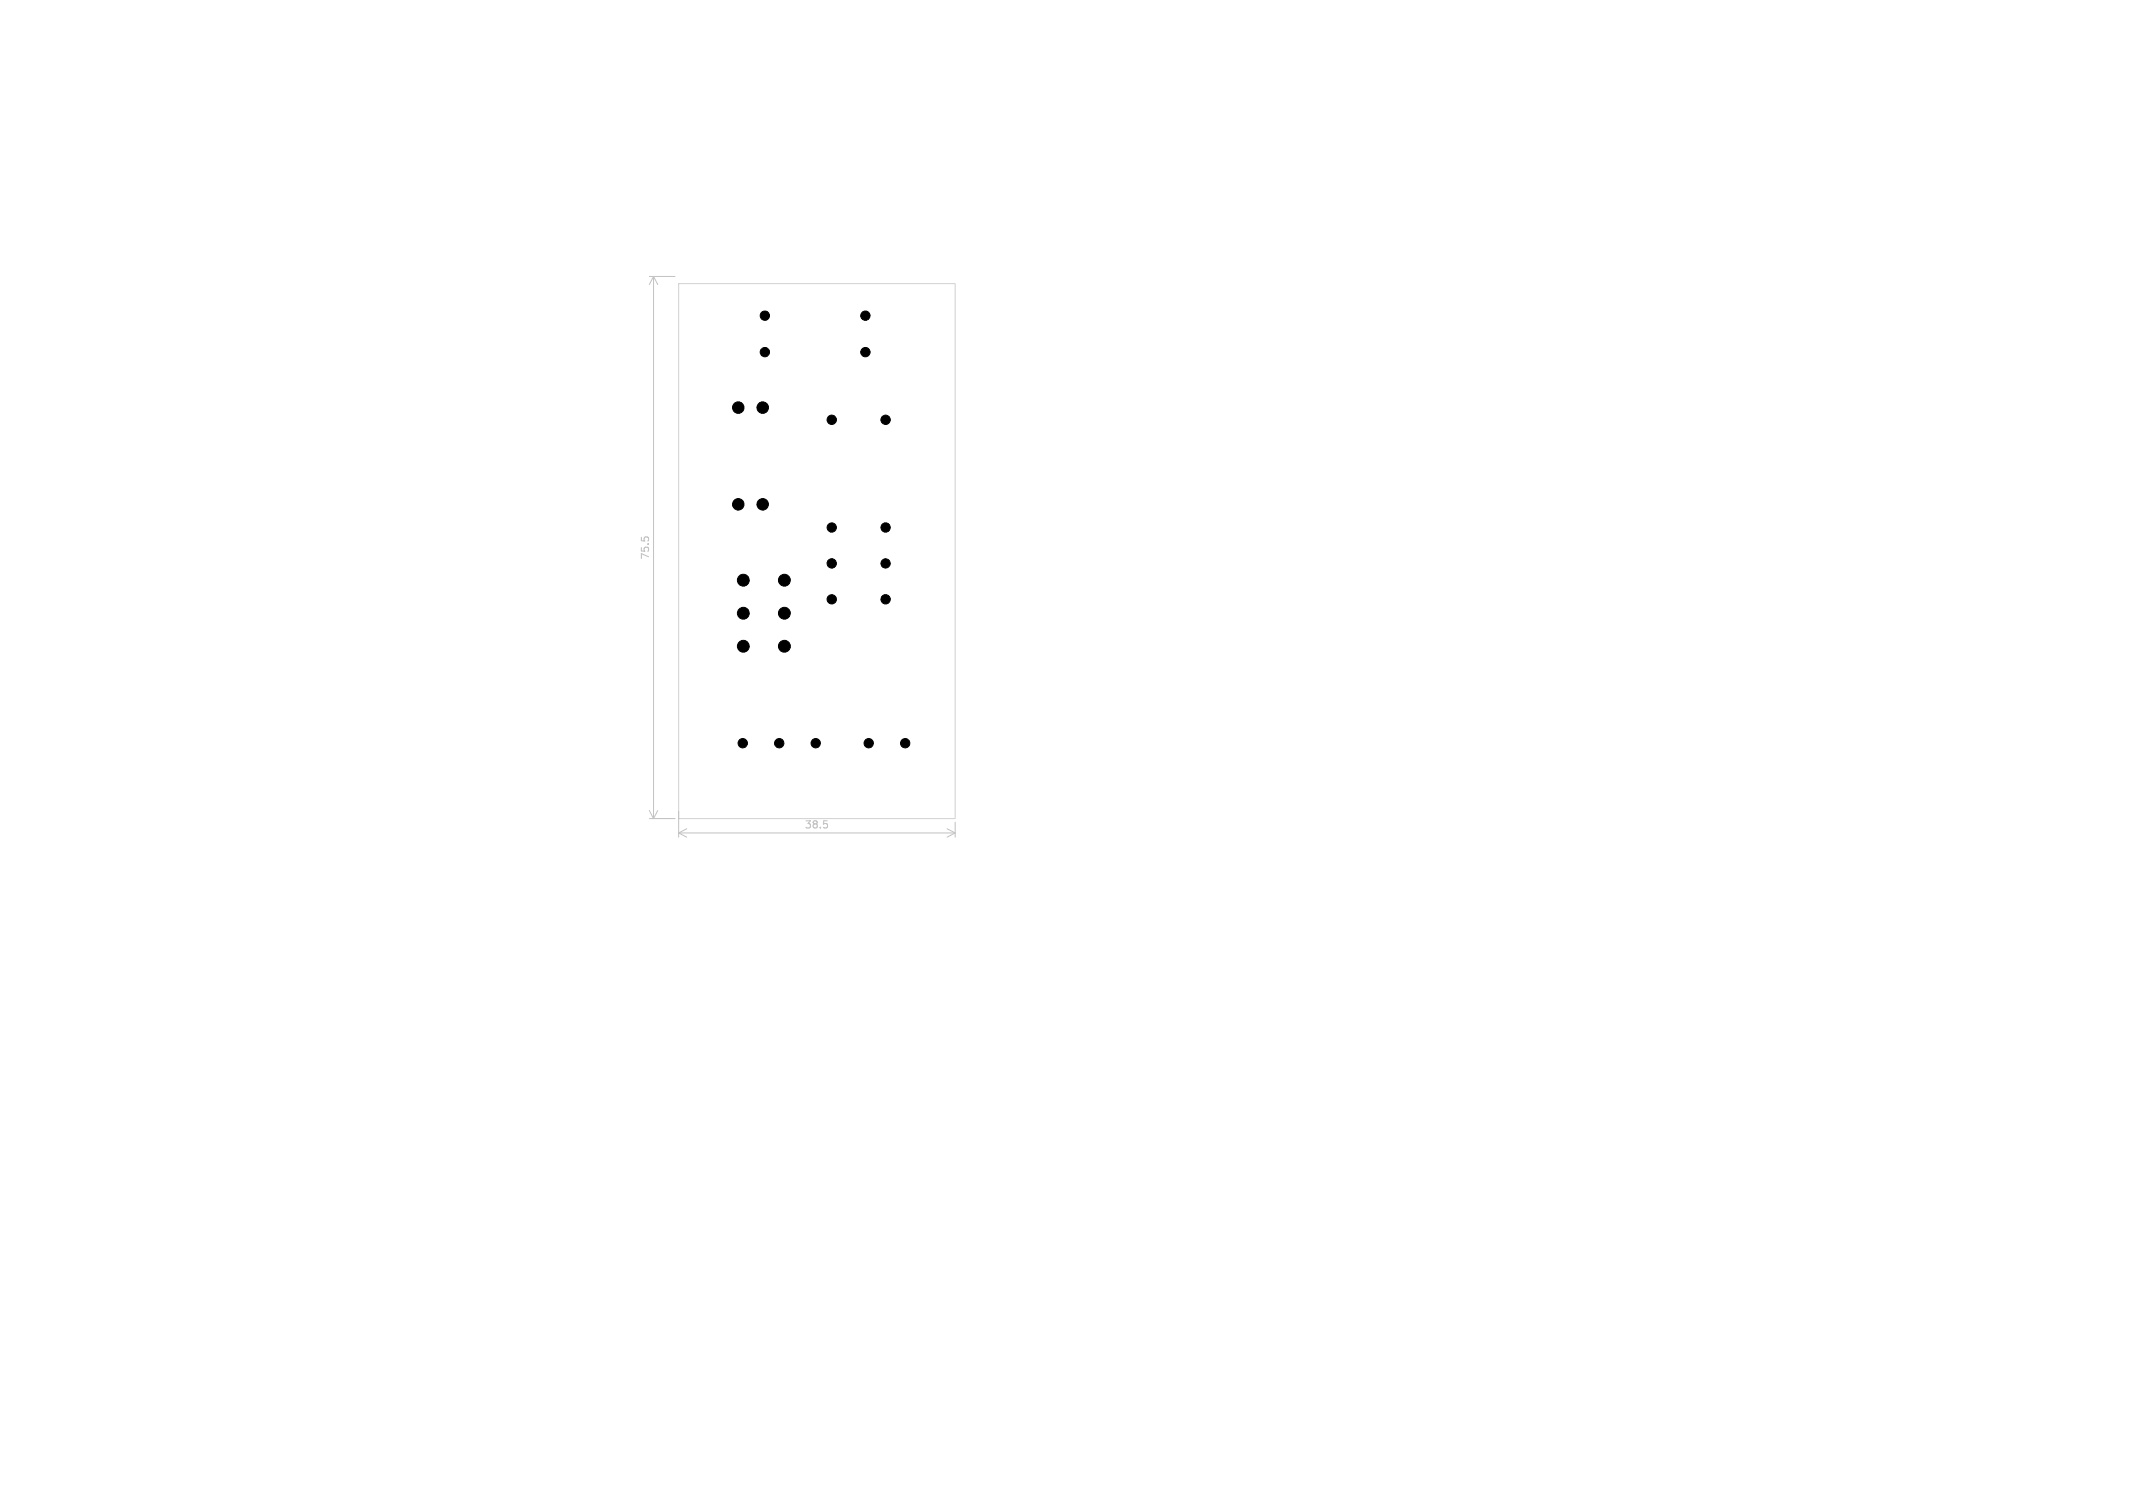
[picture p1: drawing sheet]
<svg xmlns="http://www.w3.org/2000/svg" width="297mm" height="210mm" viewBox="0 0 297 210" stroke-linecap="round" stroke-linejoin="round" font-family="sans-serif">
<defs><g id="words">
<g font-size="1.4" fill="#c2c2c2">
<text x="90.6" y="78" transform="rotate(-90 90.6 78)">75.5</text>
<text x="112" y="115.6">38.5</text>
</g>
</g></defs>
<path d="M94.5 39.5h38.5v74.5h-38.5z" fill="none" stroke="#d0d2cd" stroke-width=".14"/>
<path d="M89.3 74.8v.5M89.7 75l.2-.2h.2l.2 .2M114.7 114.3h.5M115 114.7l.2 .2v.2l-.2 .2" fill="none" stroke="#c2c2c2" stroke-width=".15"/>
<g fill="none" stroke="#c2c2c2" stroke-width=".14">
<path d="M90.4 38.5h3.6M91 38.5v75.5M91 38.5l.6 1.1M91 38.5l-.6 1.1M90.4 114h3.6M90.4 112.9l.6 1.1M91.6 112.9l-.6 1.1M94.5 113v3.6M94.5 116h38.5M94.5 116l1.1 .6M95.6 115.4l-1.1 .6M131.9 115.4l1.1 .6"/>
<path d="M133 114.5v2.1M133 116l-1.1 .6"/>
</g>
<g fill="#000" stroke="#000" stroke-width=".14">
<circle cx="102.8" cy="56.8" r=".8"/>
<circle cx="106.2" cy="56.8" r=".8"/>
<circle cx="106.5" cy="44" r=".65"/>
<circle cx="106.5" cy="49" r=".65"/>
<circle cx="115.8" cy="58.5" r=".65"/>
<circle cx="120.5" cy="44" r=".65"/>
<circle cx="120.5" cy="49" r=".65"/>
<circle cx="123.3" cy="58.5" r=".65"/>
<circle cx="102.8" cy="70.2" r=".8"/>
<circle cx="106.2" cy="70.2" r=".8"/>
<circle cx="115.8" cy="73.5" r=".65"/>
<circle cx="115.8" cy="78.5" r=".65"/>
<circle cx="123.3" cy="73.5" r=".65"/>
<circle cx="123.3" cy="78.5" r=".65"/>
<circle cx="103.5" cy="80.8" r=".82"/>
<circle cx="103.5" cy="90" r=".82"/>
<circle cx="103.5" cy="85.4" r=".83"/>
<circle cx="109.2" cy="80.8" r=".82"/>
<circle cx="109.2" cy="90" r=".82"/>
<circle cx="109.2" cy="85.4" r=".82"/>
<circle cx="115.8" cy="83.5" r=".65"/>
<circle cx="123.3" cy="83.5" r=".65"/>
<circle cx="103.4" cy="103.5" r=".65"/>
<circle cx="108.5" cy="103.5" r=".65"/>
<circle cx="113.6" cy="103.5" r=".65"/>
<circle cx="121" cy="103.5" r=".65"/>
<circle cx="126" cy="103.5" r=".65"/>
</g>
<use href="#words"/>
</svg>
